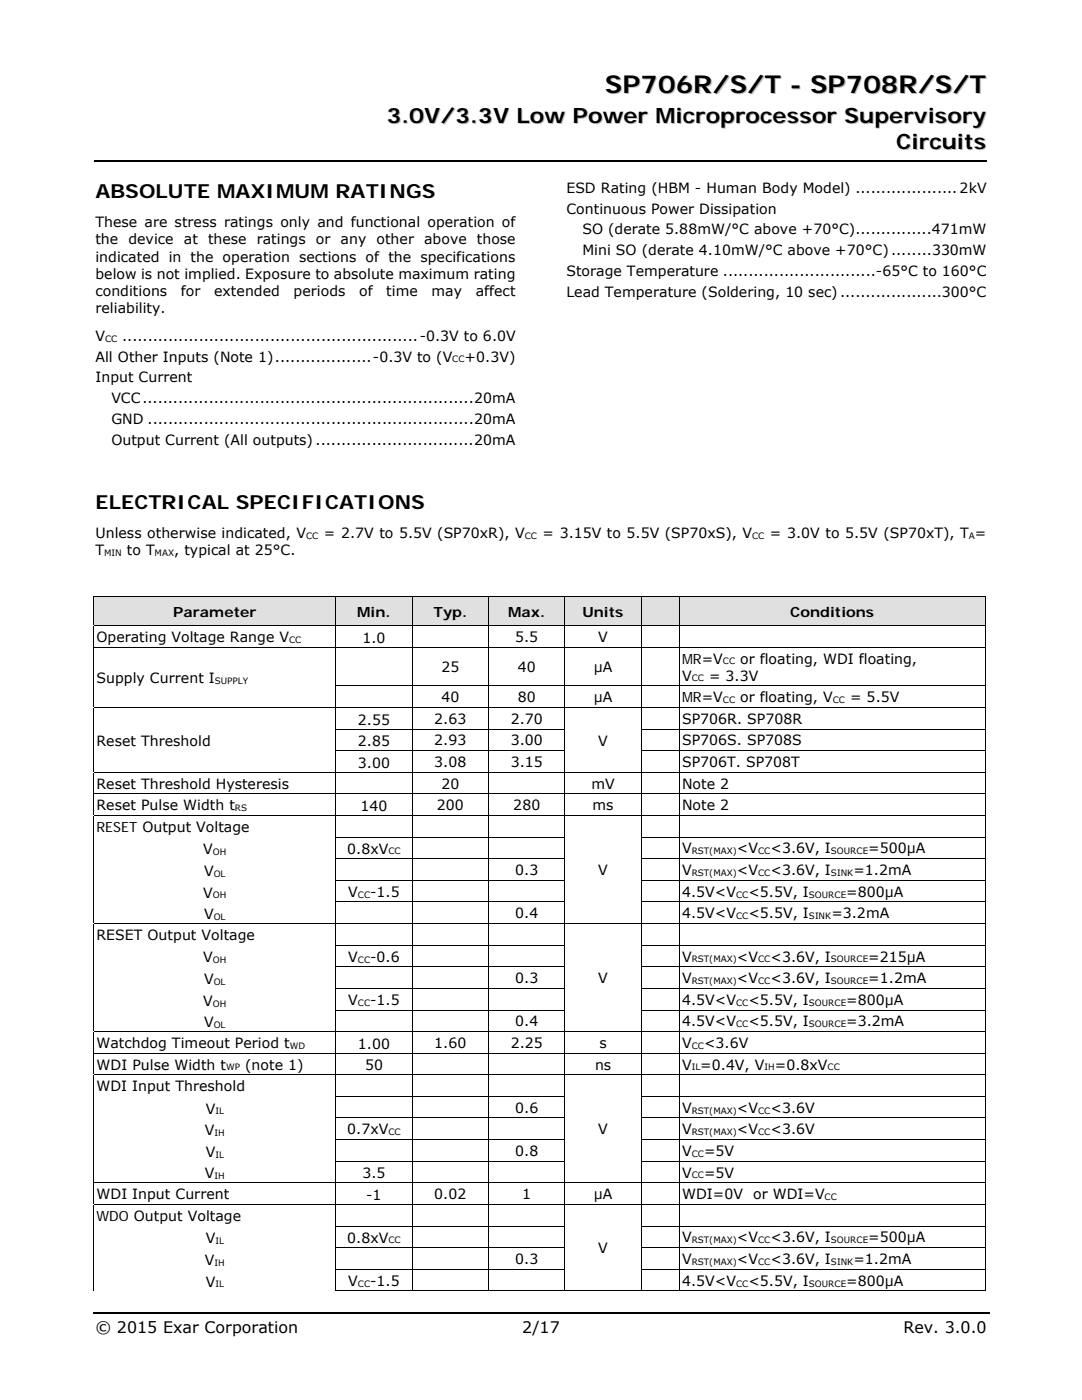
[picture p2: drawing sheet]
<svg xmlns="http://www.w3.org/2000/svg" width="216mm" height="279mm" viewBox="0 0 216 279" stroke-linecap="round" stroke-linejoin="round" font-family="sans-serif">
<defs><g id="words">
<text font-size="4.9" fill="#c0c0c0" x="120.9" y="18.7">SP706R/S/T - SP708R/S/T</text>
<g font-size="4.2" fill="#c0c0c0">
<text x="77.3" y="24.8">3.0V/3.3V Low Power Microprocessor Supervisory</text>
<text x="179" y="29.9">Circuits</text>
</g>
<g font-size="3.9">
<text x="19" y="39.6">ABSOLUTE MAXIMUM RATINGS</text>
<text x="19" y="101.6">ELECTRICAL SPECIFICATIONS</text>
</g>
<g font-size="3.2">
<text x="19" y="266">© 2015 Exar Corporation</text>
<text x="104.2" y="266">2/17</text>
<text x="180.3" y="266">Rev. 3.0.0</text>
</g>
<g font-size="2.8">
<text x="113" y="38.5">ESD Rating (HBM - Human Body Model) .................... 2kV</text>
<text x="19" y="45.3">These are stress ratings only and functional operation of</text>
<text x="113" y="42.6">Continuous Power Dissipation</text>
<text x="116.2" y="46.8">SO (derate 5.88mW/°C above +70°C)...............471mW</text>
<text x="19" y="48.8">the</text>
<text x="19" y="52.2">indicated in the operation sections of the specifications</text>
<text x="25.6" y="48.8">device</text>
<text x="36.7" y="48.8">at</text>
<text x="41.5" y="48.8">these</text>
<text x="51.2" y="48.8">ratings</text>
<text x="63" y="48.8">or</text>
<text x="68" y="48.8">any</text>
<text x="75.1" y="48.8">other</text>
<text x="84.6" y="48.8">above</text>
<text x="95.2" y="48.8">those</text>
<text x="116.2" y="50.9">Mini SO (derate 4.10mW/°C above +70°C)........330mW</text>
<text x="19" y="55.6">below is not implied. Exposure to absolute maximum rating</text>
<text x="19" y="59.1">conditions</text>
<text x="36.1" y="59.1">for</text>
<text x="42.7" y="59.1">extended</text>
<text x="58.6" y="59.1">periods</text>
<text x="71.7" y="59.1">of</text>
<text x="77.1" y="59.1">time</text>
<text x="86.1" y="59.1">may</text>
<text x="94.9" y="59.1">affect</text>
<text x="113" y="55">Storage Temperature ..............................-65°C to 160°C</text>
<text x="113" y="59.2">Lead Temperature (Soldering, 10 sec) ....................300°C</text>
<text x="19" y="62.5">reliability.</text>
<text x="19" y="68">V</text>
<text x="24.4" y="68">.......................................................... -0.3V to 6.0V</text>
<text x="19" y="76.3">Input Current</text>
<text x="19" y="72.2">All Other Inputs (Note 1)...................-0.3V to (V</text>
<text x="92.7" y="72.2">+0.3V)</text>
<text x="22.2" y="80.4">VCC .................................................................20mA</text>
<text x="22.2" y="84.6">GND ................................................................20mA</text>
<text x="22.2" y="88.7">Output Current (All outputs) ...............................20mA</text>
<text x="19" y="107.3">Unless otherwise indicated, V</text>
<text x="64.6" y="107.3">= 2.7V to 5.5V (SP70xR), V</text>
<text x="108.3" y="107.3">= 3.15V to 5.5V (SP70xS), V</text>
<text x="153.6" y="107.3">= 3.0V to 5.5V (SP70xT), T =</text>
<text x="19" y="110.8">T</text>
<text x="25.3" y="110.8">to T</text>
<text x="34.8" y="110.8">, typical at 25°C.</text>
<text x="34.5" y="123.1">Parameter</text>
<text x="71.3" y="123.1">Min.</text>
<text x="86.5" y="123.1">Typ.</text>
<text x="101.4" y="123.1">Max.</text>
<text x="116.2" y="123.1">Units</text>
<text x="157.7" y="123.1">Conditions</text>
<text x="19.3" y="128.1">Operating Voltage Range V</text>
<text x="72.3" y="128.3">1.0</text>
<text x="102.8" y="128.1">5.5</text>
<text x="119.4" y="128.1">V</text>
<text x="19.3" y="136.3">Supply Current I</text>
<text x="88.1" y="134.1">25</text>
<text x="103.3" y="134.1">40</text>
<text x="118.5" y="134.1">µA</text>
<text x="136.1" y="135.8">V</text>
<text x="136.1" y="132.4">MR=V</text>
<text x="141.5" y="135.8">= 3.3V</text>
<text x="147.7" y="132.4">or floating, WDI floating,</text>
<text x="88.1" y="140.2">40</text>
<text x="103.3" y="140.2">80</text>
<text x="118.5" y="140.2">µA</text>
<text x="136.1" y="140.1">MR=V</text>
<text x="147.7" y="140.1">or floating, V</text>
<text x="169.6" y="140.1">= 5.5V</text>
<text x="19.3" y="148.8">Reset Threshold</text>
<text x="71.4" y="148.9">2.85</text>
<text x="71.4" y="144.6">2.55</text>
<text x="86.7" y="148.8">2.93</text>
<text x="86.7" y="144.5">2.63</text>
<text x="101.9" y="148.8">3.00</text>
<text x="101.9" y="144.5">2.70</text>
<text x="119.4" y="148.8">V</text>
<text x="136.1" y="148.8">SP706S. SP708S</text>
<text x="136.1" y="144.5">SP706R. SP708R</text>
<text x="71.4" y="153.3">3.00</text>
<text x="86.7" y="153.1">3.08</text>
<text x="101.9" y="153.1">3.15</text>
<text x="136.1" y="153.1">SP706T. SP708T</text>
<text x="19.3" y="157.4">Reset Threshold Hysteresis</text>
<text x="19.3" y="161.7">Reset Pulse Width t</text>
<text x="71.9" y="161.9">140</text>
<text x="87.2" y="161.7">200</text>
<text x="88.1" y="157.4">20</text>
<text x="102.4" y="161.7">280</text>
<text x="118" y="157.4">mV</text>
<text x="118.2" y="161.7">ms</text>
<text x="136.1" y="161.7">Note 2</text>
<text x="136.1" y="157.4">Note 2</text>
<text x="19.3" y="166">RESET Output Voltage</text>
<text x="40.6" y="170.5">V</text>
<text x="69.3" y="170.3">0.8xV</text>
<text x="136.1" y="170.3">V</text>
<text x="147" y="170.3">&lt;V</text>
<text x="153.7" y="170.3">&lt;3.6V, I</text>
<text x="173.2" y="170.3">=500µA</text>
<text x="40.6" y="179.1">V</text>
<text x="40.7" y="174.8">V</text>
<text x="69.5" y="179">V</text>
<text x="73.9" y="179">-1.5</text>
<text x="102.8" y="174.7">0.3</text>
<text x="119.4" y="174.7">V</text>
<text x="136.1" y="179">4.5V&lt;V</text>
<text x="136.1" y="174.6">V</text>
<text x="147" y="174.6">&lt;V</text>
<text x="149.3" y="179">&lt;5.5V, I</text>
<text x="153.7" y="174.6">&lt;3.6V, I</text>
<text x="168.8" y="179">=800µA</text>
<text x="170.3" y="174.6">=1.2mA</text>
<text x="40.7" y="183.5">V</text>
<text x="102.8" y="183.3">0.4</text>
<text x="136.1" y="183.3">4.5V&lt;V</text>
<text x="149.3" y="183.3">&lt;5.5V, I</text>
<text x="165.9" y="183.3">=3.2mA</text>
<text x="19.3" y="187.6">RESET Output Voltage</text>
<text x="69.5" y="191.9">V</text>
<text x="73.9" y="191.9">-0.6</text>
<text x="136.1" y="191.9">V</text>
<text x="147" y="191.9">&lt;V</text>
<text x="153.7" y="191.9">&lt;3.6V, I</text>
<text x="173.2" y="191.9">=215µA</text>
<text x="40.6" y="192.1">V</text>
<text x="40.7" y="196.4">V</text>
<text x="102.8" y="196.2">0.3</text>
<text x="119.4" y="196.2">V</text>
<text x="136.1" y="196.2">V</text>
<text x="147" y="196.2">&lt;V</text>
<text x="153.7" y="196.2">&lt;3.6V, I</text>
<text x="173.2" y="196.2">=1.2mA</text>
<text x="40.6" y="200.7">V</text>
<text x="69.5" y="200.5">V</text>
<text x="73.9" y="200.5">-1.5</text>
<text x="136.1" y="200.5">4.5V&lt;V</text>
<text x="149.3" y="200.5">&lt;5.5V, I</text>
<text x="168.8" y="200.5">=800µA</text>
<text x="19.3" y="209.1">Watchdog Timeout Period t</text>
<text x="40.7" y="205">V</text>
<text x="71.4" y="209.3">1.00</text>
<text x="86.7" y="209.1">1.60</text>
<text x="101.9" y="209.1">2.25</text>
<text x="102.8" y="204.9">0.4</text>
<text x="119.6" y="209.1">s</text>
<text x="136.1" y="209.1">V</text>
<text x="136.1" y="204.8">4.5V&lt;V</text>
<text x="140.5" y="209.1">&lt;3.6V</text>
<text x="149.3" y="204.8">&lt;5.5V, I</text>
<text x="168.8" y="204.8">=3.2mA</text>
<text x="19.3" y="213.4">WDI Pulse Width t</text>
<text x="48.9" y="213.4">(note 1)</text>
<text x="72.8" y="213.6">50</text>
<text x="118.7" y="213.5">ns</text>
<text x="136.1" y="213.4">V =0.4V, V</text>
<text x="154.6" y="213.4">=0.8xV</text>
<text x="19.3" y="217.8">WDI Input Threshold</text>
<text x="40.9" y="226.6">V</text>
<text x="41" y="222.2">V</text>
<text x="69.3" y="226.4">0.7xV</text>
<text x="102.8" y="222.1">0.6</text>
<text x="119.4" y="226.4">V</text>
<text x="136.1" y="226.4">V</text>
<text x="136.1" y="222.1">V</text>
<text x="147" y="222.1">&lt;V</text>
<text x="147" y="226.4">&lt;V</text>
<text x="153.7" y="222.1">&lt;3.6V</text>
<text x="153.7" y="226.4">&lt;3.6V</text>
<text x="41" y="230.9">V</text>
<text x="102.8" y="230.7">0.8</text>
<text x="136.1" y="230.7">V</text>
<text x="140.5" y="230.7">=5V</text>
<text x="19.3" y="239.3">WDI Input Current</text>
<text x="40.9" y="235.2">V</text>
<text x="72.3" y="235">3.5</text>
<text x="73.1" y="239.5">-1</text>
<text x="86.7" y="239.3">0.02</text>
<text x="104.2" y="239.3">1</text>
<text x="118.5" y="239.3">µA</text>
<text x="136.1" y="235">V</text>
<text x="136.1" y="239.3">WDI=0V</text>
<text x="140.5" y="235">=5V</text>
<text x="150.3" y="239.3">or WDI=V</text>
<text x="19.3" y="243.6">WDO Output Voltage</text>
<text x="41" y="248.1">V</text>
<text x="69.3" y="248">0.8xV</text>
<text x="119.4" y="250.1">V</text>
<text x="136.1" y="247.9">V</text>
<text x="147" y="247.9">&lt;V</text>
<text x="153.7" y="247.9">&lt;3.6V, I</text>
<text x="173.2" y="247.9">=500µA</text>
<text x="40.9" y="252.4">V</text>
<text x="41" y="256.8">V</text>
<text x="69.5" y="256.6">V</text>
<text x="73.9" y="256.6">-1.5</text>
<text x="102.8" y="252.3">0.3</text>
<text x="136.1" y="256.6">4.5V&lt;V</text>
<text x="136.1" y="252.3">V</text>
<text x="147" y="252.3">&lt;V</text>
<text x="149.3" y="256.6">&lt;5.5V, I</text>
<text x="153.7" y="252.3">&lt;3.6V, I</text>
<text x="168.8" y="256.6">=800µA</text>
<text x="170.3" y="252.3">=1.2mA</text>
</g>
<g font-size="1.8">
<text x="21" y="68.2">CC</text>
<text x="90.3" y="72.3">CC</text>
<text x="61.1" y="107.5">CC</text>
<text x="104.7" y="107.5">CC</text>
<text x="150.1" y="107.5">CC</text>
<text x="193.3" y="107.5">A</text>
<text x="20.8" y="110.9">MIN</text>
<text x="30.9" y="110.9">MAX</text>
<text x="57.7" y="128.3">CC</text>
<text x="42.9" y="136.4">SUPPLY</text>
<text x="138" y="136">CC</text>
<text x="144.3" y="132.6">CC</text>
<text x="144.3" y="140.3">CC</text>
<text x="166.2" y="140.3">CC</text>
<text x="46.9" y="161.9">RS</text>
<text x="42.5" y="170.7">OH</text>
<text x="77.5" y="170.5">CC</text>
<text x="138" y="170.5">RST(MAX)</text>
<text x="151.3" y="170.5">CC</text>
<text x="165.8" y="170.5">SOURCE</text>
<text x="42.5" y="179.3">OH</text>
<text x="42.7" y="175">OL</text>
<text x="71.4" y="179.1">CC</text>
<text x="138" y="174.8">RST(MAX)</text>
<text x="146.9" y="179.1">CC</text>
<text x="151.3" y="174.8">CC</text>
<text x="161.4" y="179.1">SOURCE</text>
<text x="165.8" y="174.8">SINK</text>
<text x="42.7" y="183.6">OL</text>
<text x="146.9" y="183.4">CC</text>
<text x="161.4" y="183.4">SINK</text>
<text x="42.5" y="192.2">OH</text>
<text x="42.7" y="196.6">OL</text>
<text x="71.4" y="192.1">CC</text>
<text x="138" y="192.1">RST(MAX)</text>
<text x="138" y="196.4">RST(MAX)</text>
<text x="151.3" y="192.1">CC</text>
<text x="151.3" y="196.4">CC</text>
<text x="165.8" y="192.1">SOURCE</text>
<text x="165.8" y="196.4">SOURCE</text>
<text x="42.5" y="200.9">OH</text>
<text x="71.4" y="200.7">CC</text>
<text x="146.9" y="200.7">CC</text>
<text x="161.4" y="200.7">SOURCE</text>
<text x="42.7" y="205.2">OL</text>
<text x="57.8" y="209.3">WD</text>
<text x="138" y="209.3">CC</text>
<text x="146.9" y="205">CC</text>
<text x="161.4" y="205">SOURCE</text>
<text x="45.1" y="213.6">WP</text>
<text x="138" y="213.6">IL</text>
<text x="152.5" y="213.6">IH</text>
<text x="165.1" y="213.6">CC</text>
<text x="42.8" y="226.7">IH</text>
<text x="43" y="222.4">IL</text>
<text x="77.5" y="226.6">CC</text>
<text x="138" y="222.2">RST(MAX)</text>
<text x="138" y="226.6">RST(MAX)</text>
<text x="151.3" y="222.2">CC</text>
<text x="151.3" y="226.6">CC</text>
<text x="43" y="231.1">IL</text>
<text x="138" y="230.9">CC</text>
<text x="42.8" y="235.4">IH</text>
<text x="138" y="235.2">CC</text>
<text x="164.5" y="239.5">CC</text>
<text x="43" y="248.3">IL</text>
<text x="77.5" y="248.1">CC</text>
<text x="138" y="248.1">RST(MAX)</text>
<text x="151.3" y="248.1">CC</text>
<text x="165.8" y="248.1">SOURCE</text>
<text x="42.8" y="252.6">IH</text>
<text x="43" y="256.9">IL</text>
<text x="71.4" y="256.8">CC</text>
<text x="138" y="252.4">RST(MAX)</text>
<text x="146.9" y="256.8">CC</text>
<text x="151.3" y="252.4">CC</text>
<text x="161.4" y="256.8">SOURCE</text>
<text x="165.8" y="252.4">SINK</text>
</g>
</g></defs>
<path d="M18.8 32.1h51M69.9 32.1h127M18.5 262h178.9" fill="none" stroke="#000" stroke-width=".34"/>
<path d="M69.6 31.9h.3v.3h-.3z" fill="#000"/>
<g fill="#e0e0e0">
<path d="M18.8 119.2h48.1v5.6h-48.1z"/>
<path d="M19.3 119.2h47.2v5.6h-47.2z"/>
<path d="M67.1 119.2h15.1v5.6h-15.1z"/>
<path d="M67.5 119.2h14.2v5.6h-14.2z"/>
<path d="M82.3 119.2h15.1v5.6h-15.1z"/>
<path d="M82.8 119.2h14.2v5.6h-14.2z"/>
<path d="M97.6 119.2h15v5.6h-15z"/>
<path d="M98 119.2h14.2v5.6h-14.2z"/>
<path d="M112.8 119.2h15.1v5.6h-15.1z"/>
<path d="M113.2 119.2h14.3v5.6h-14.3z"/>
<path d="M128.1 119.2h7.4v5.6h-7.4z"/>
<path d="M128.5 119.2h6.6v5.6h-6.6z"/>
<path d="M135.7 119.2h60.8v5.6h-60.8z"/>
<path d="M136.1 119.2h59.9v5.6h-59.9z"/>
</g>
<g fill="#000">
<path d="M18.7 119h.1v.2h-.1zM196.5 119h.1v.2h-.1zM18.7 136.8h.1v.2h-.1zM18.7 145.4h.1v.2h-.1zM18.7 149.7h.1v.2h-.1zM18.7 167h.1v.2h-.1zM18.7 171.3h.1v.2h-.1zM18.7 175.6h.1v.2h-.1zM18.7 179.9h.1v.2h-.1zM18.7 188.6h.1v.1h-.1zM18.7 192.8h.1v.2h-.1zM18.7 197.2h.1v.1h-.1z"/>
<path d="M18.7 201.5h.1v.2h-.1zM18.7 218.7h.1v.2h-.1zM18.7 223h.1v.2h-.1zM18.7 227.4h.1v.1h-.1zM18.7 231.7h.1v.1h-.1zM18.7 244.6h.1v.2h-.1zM18.7 248.9h.1v.2h-.1zM18.7 253.2h.1v.2h-.1zM196.5 257.5h.1v.2h-.1z"/>
</g>
<g fill="none" stroke="#000" stroke-width=".2">
<path d="M18.7 119.1h177.9M18.8 119.2v5.6M67 119.2v5.6M82.3 119.2v5.6M97.5 119.2v5.6M112.7 119.2v5.6M128 119.2v5.6M135.6 119.2v5.6M196.6 119.2v5.6M18.7 124.8h177.9M18.7 129.1h177.9M18.8 124.9v4.2"/>
<path d="M18.8 129.2v7.6M18.8 137v4.1M66.9 136.9h129.7M67 124.9v4.2M67 129.2v7.6M67 137v4.1M82.3 124.9v4.2M82.3 129.2v7.6M82.3 137v4.1M97.5 124.9v4.2M97.5 129.2v7.6M97.5 137v4.1"/>
<path d="M112.7 124.9v4.2M112.7 129.2v7.6M112.7 137v4.1M128 124.9v4.2M128 129.2v7.6M128 137v4.1M135.6 124.9v4.2M135.6 129.2v7.6M135.6 137v4.1M196.6 124.9v4.2M196.6 129.2v7.6M196.6 137v4.1"/>
<path d="M18.7 141.2h177.9M18.7 154.1h177.9M18.7 158.5h177.9M18.8 141.3v4.1M18.8 145.6v4.1M18.8 149.9v4.2M18.8 154.2v4.2M18.8 158.5v4.2M66.9 145.5h45.9M66.9 149.8h45.9M67 141.3v4.1M67 145.6v4.1"/>
<path d="M67 149.9v4.2M67 154.2v4.2M67 158.5v4.2M82.3 141.3v4.1M82.3 145.6v4.1M82.3 149.9v4.2M82.3 154.2v4.2M82.3 158.5v4.2M97.5 141.3v4.1M97.5 145.6v4.1M97.5 149.9v4.2M97.5 154.2v4.2"/>
<path d="M97.5 158.5v4.2M112.7 141.3v4.1M112.7 145.6v4.1M112.7 149.9v4.2M112.7 154.2v4.2M112.7 158.5v4.2M127.9 145.5h68.7M127.9 149.8h68.7M128 141.3v4.1M128 145.6v4.1M128 149.9v4.2M128 154.2v4.2"/>
<path d="M128 158.5v4.2M135.6 141.3v4.1M135.6 145.6v4.1M135.6 149.9v4.2M135.6 154.2v4.2M135.6 158.5v4.2M196.6 141.3v4.1M196.6 145.6v4.1M196.6 149.9v4.2M196.6 154.2v4.2M196.6 158.5v4.2M18.7 162.8h177.9"/>
<path d="M18.8 162.8v4.2M18.8 167.2v4.1M18.8 171.5v4.1M18.8 175.8v4.1M66.9 167.1h45.9M66.9 171.4h45.9M66.9 175.7h45.9M67 162.8v4.2M67 167.2v4.1M67 171.5v4.1M67 175.8v4.1M82.3 162.8v4.2"/>
<path d="M82.3 167.2v4.1M82.3 171.5v4.1M82.3 175.8v4.1M97.5 162.8v4.2M97.5 167.2v4.1M97.5 171.5v4.1M97.5 175.8v4.1M112.7 162.8v4.2M112.7 167.2v4.1M112.7 171.5v4.1M112.7 175.8v4.1M127.9 167.1h68.7"/>
<path d="M127.9 171.4h68.7M127.9 175.7h68.7M128 162.8v4.2M128 167.2v4.1M128 171.5v4.1M128 175.8v4.1M135.6 162.8v4.2M135.6 167.2v4.1M135.6 171.5v4.1M135.6 175.8v4.1M196.6 162.8v4.2M196.6 167.2v4.1"/>
<path d="M196.6 171.5v4.1M196.6 175.8v4.1M18.7 184.3h177.9M18.8 180.1v4.1M18.8 184.4v4.2M18.8 188.7v4.1M18.8 193v4.2M18.8 197.3v4.2M66.9 180h45.9M66.9 188.6h45.9M66.9 192.9h45.9M66.9 197.3h45.9"/>
<path d="M67 180.1v4.1M67 184.4v4.2M67 188.7v4.1M67 193v4.2M67 197.3v4.2M82.3 180.1v4.1M82.3 184.4v4.2M82.3 188.7v4.1M82.3 193v4.2M82.3 197.3v4.2M97.5 180.1v4.1M97.5 184.4v4.2"/>
<path d="M97.5 188.7v4.1M97.5 193v4.2M97.5 197.3v4.2M112.7 180.1v4.1M112.7 184.4v4.2M112.7 188.7v4.1M112.7 193v4.2M112.7 197.3v4.2M127.9 180h68.7M127.9 188.6h68.7M127.9 192.9h68.7M127.9 197.3h68.7"/>
<path d="M128 180.1v4.1M128 184.4v4.2M128 188.7v4.1M128 193v4.2M128 197.3v4.2M135.6 180.1v4.1M135.6 184.4v4.2M135.6 188.7v4.1M135.6 193v4.2M135.6 197.3v4.2M196.6 180.1v4.1M196.6 184.4v4.2"/>
<path d="M196.6 188.7v4.1M196.6 193v4.2M196.6 197.3v4.2M18.7 205.9h177.9M18.7 210.2h177.9M18.7 214.5h177.9M18.8 201.7v4.1M18.8 206v4.1M18.8 210.3v4.1M18.8 214.6v4.1M18.8 218.9v4.1M66.9 201.6h45.9"/>
<path d="M66.9 218.8h45.9M67 201.7v4.1M67 206v4.1M67 210.3v4.1M67 214.6v4.1M67 218.9v4.1M82.3 201.7v4.1M82.3 206v4.1M82.3 210.3v4.1M82.3 214.6v4.1M82.3 218.9v4.1M97.5 201.7v4.1"/>
<path d="M97.5 206v4.1M97.5 210.3v4.1M97.5 214.6v4.1M97.5 218.9v4.1M112.7 201.7v4.1M112.7 206v4.1M112.7 210.3v4.1M112.7 214.6v4.1M112.7 218.9v4.1M127.9 201.6h68.7M127.9 218.8h68.7M128 201.7v4.1"/>
<path d="M128 206v4.1M128 210.3v4.1M128 214.6v4.1M128 218.9v4.1M135.6 201.7v4.1M135.6 206v4.1M135.6 210.3v4.1M135.6 214.6v4.1M135.6 218.9v4.1M196.6 201.7v4.1M196.6 206v4.1M196.6 210.3v4.1"/>
<path d="M196.6 214.6v4.1M196.6 218.9v4.1M18.7 236.1h177.9M18.8 223.2v4.2M18.8 227.5v4.2M18.8 231.8v4.2M18.8 236.1v4.2M66.9 223.1h45.9M66.9 227.4h45.9M66.9 231.8h45.9M67 223.2v4.2M67 227.5v4.2"/>
<path d="M67 231.8v4.2M67 236.1v4.2M82.3 223.2v4.2M82.3 227.5v4.2M82.3 231.8v4.2M82.3 236.1v4.2M97.5 223.2v4.2M97.5 227.5v4.2M97.5 231.8v4.2M97.5 236.1v4.2M112.7 223.2v4.2M112.7 227.5v4.2"/>
<path d="M112.7 231.8v4.2M112.7 236.1v4.2M127.9 223.1h68.7M127.9 227.4h68.7M127.9 231.8h68.7M128 223.2v4.2M128 227.5v4.2M128 231.8v4.2M128 236.1v4.2M135.6 223.2v4.2M135.6 227.5v4.2M135.6 231.8v4.2"/>
<path d="M135.6 236.1v4.2M196.6 223.2v4.2M196.6 227.5v4.2M196.6 231.8v4.2M196.6 236.1v4.2M18.7 240.4h177.9M18.8 240.5v4.1M18.8 244.8v4.1M18.8 249.1v4.1M18.8 253.4v4.1M66.9 244.7h45.9M66.9 249h45.9"/>
<path d="M66.9 253.3h45.9M66.9 257.6h15.3M67 240.5v4.1M67 244.8v4.1M67 249.1v4.1M67 253.4v4.3M82.3 240.5v4.1M82.3 244.8v4.1M82.3 249.1v4.1M82.3 253.4v4.3M82.3 257.6h15.1M97.5 240.5v4.1"/>
<path d="M97.5 244.8v4.1M97.5 249.1v4.1M97.5 253.4v4.3M97.6 257.6h15M112.7 240.5v4.1M112.7 244.8v4.1M112.7 249.1v4.1M112.7 253.4v4.3M112.8 257.6h15.1M127.9 244.7h68.7M127.9 249h68.7M127.9 253.3h68.7"/>
<path d="M128 240.5v4.1M128 244.8v4.1M128 249.1v4.1M128 253.4v4.3M128.1 257.6h7.4M135.6 240.5v4.1M135.6 244.8v4.1M135.6 249.1v4.1M135.6 253.4v4.3M135.7 257.6h60.8M196.6 240.5v4.1M196.6 244.8v4.1"/>
<path d="M196.6 249.1v4.1M196.6 253.4v4.3"/>
</g>
<use href="#words"/>
</svg>
